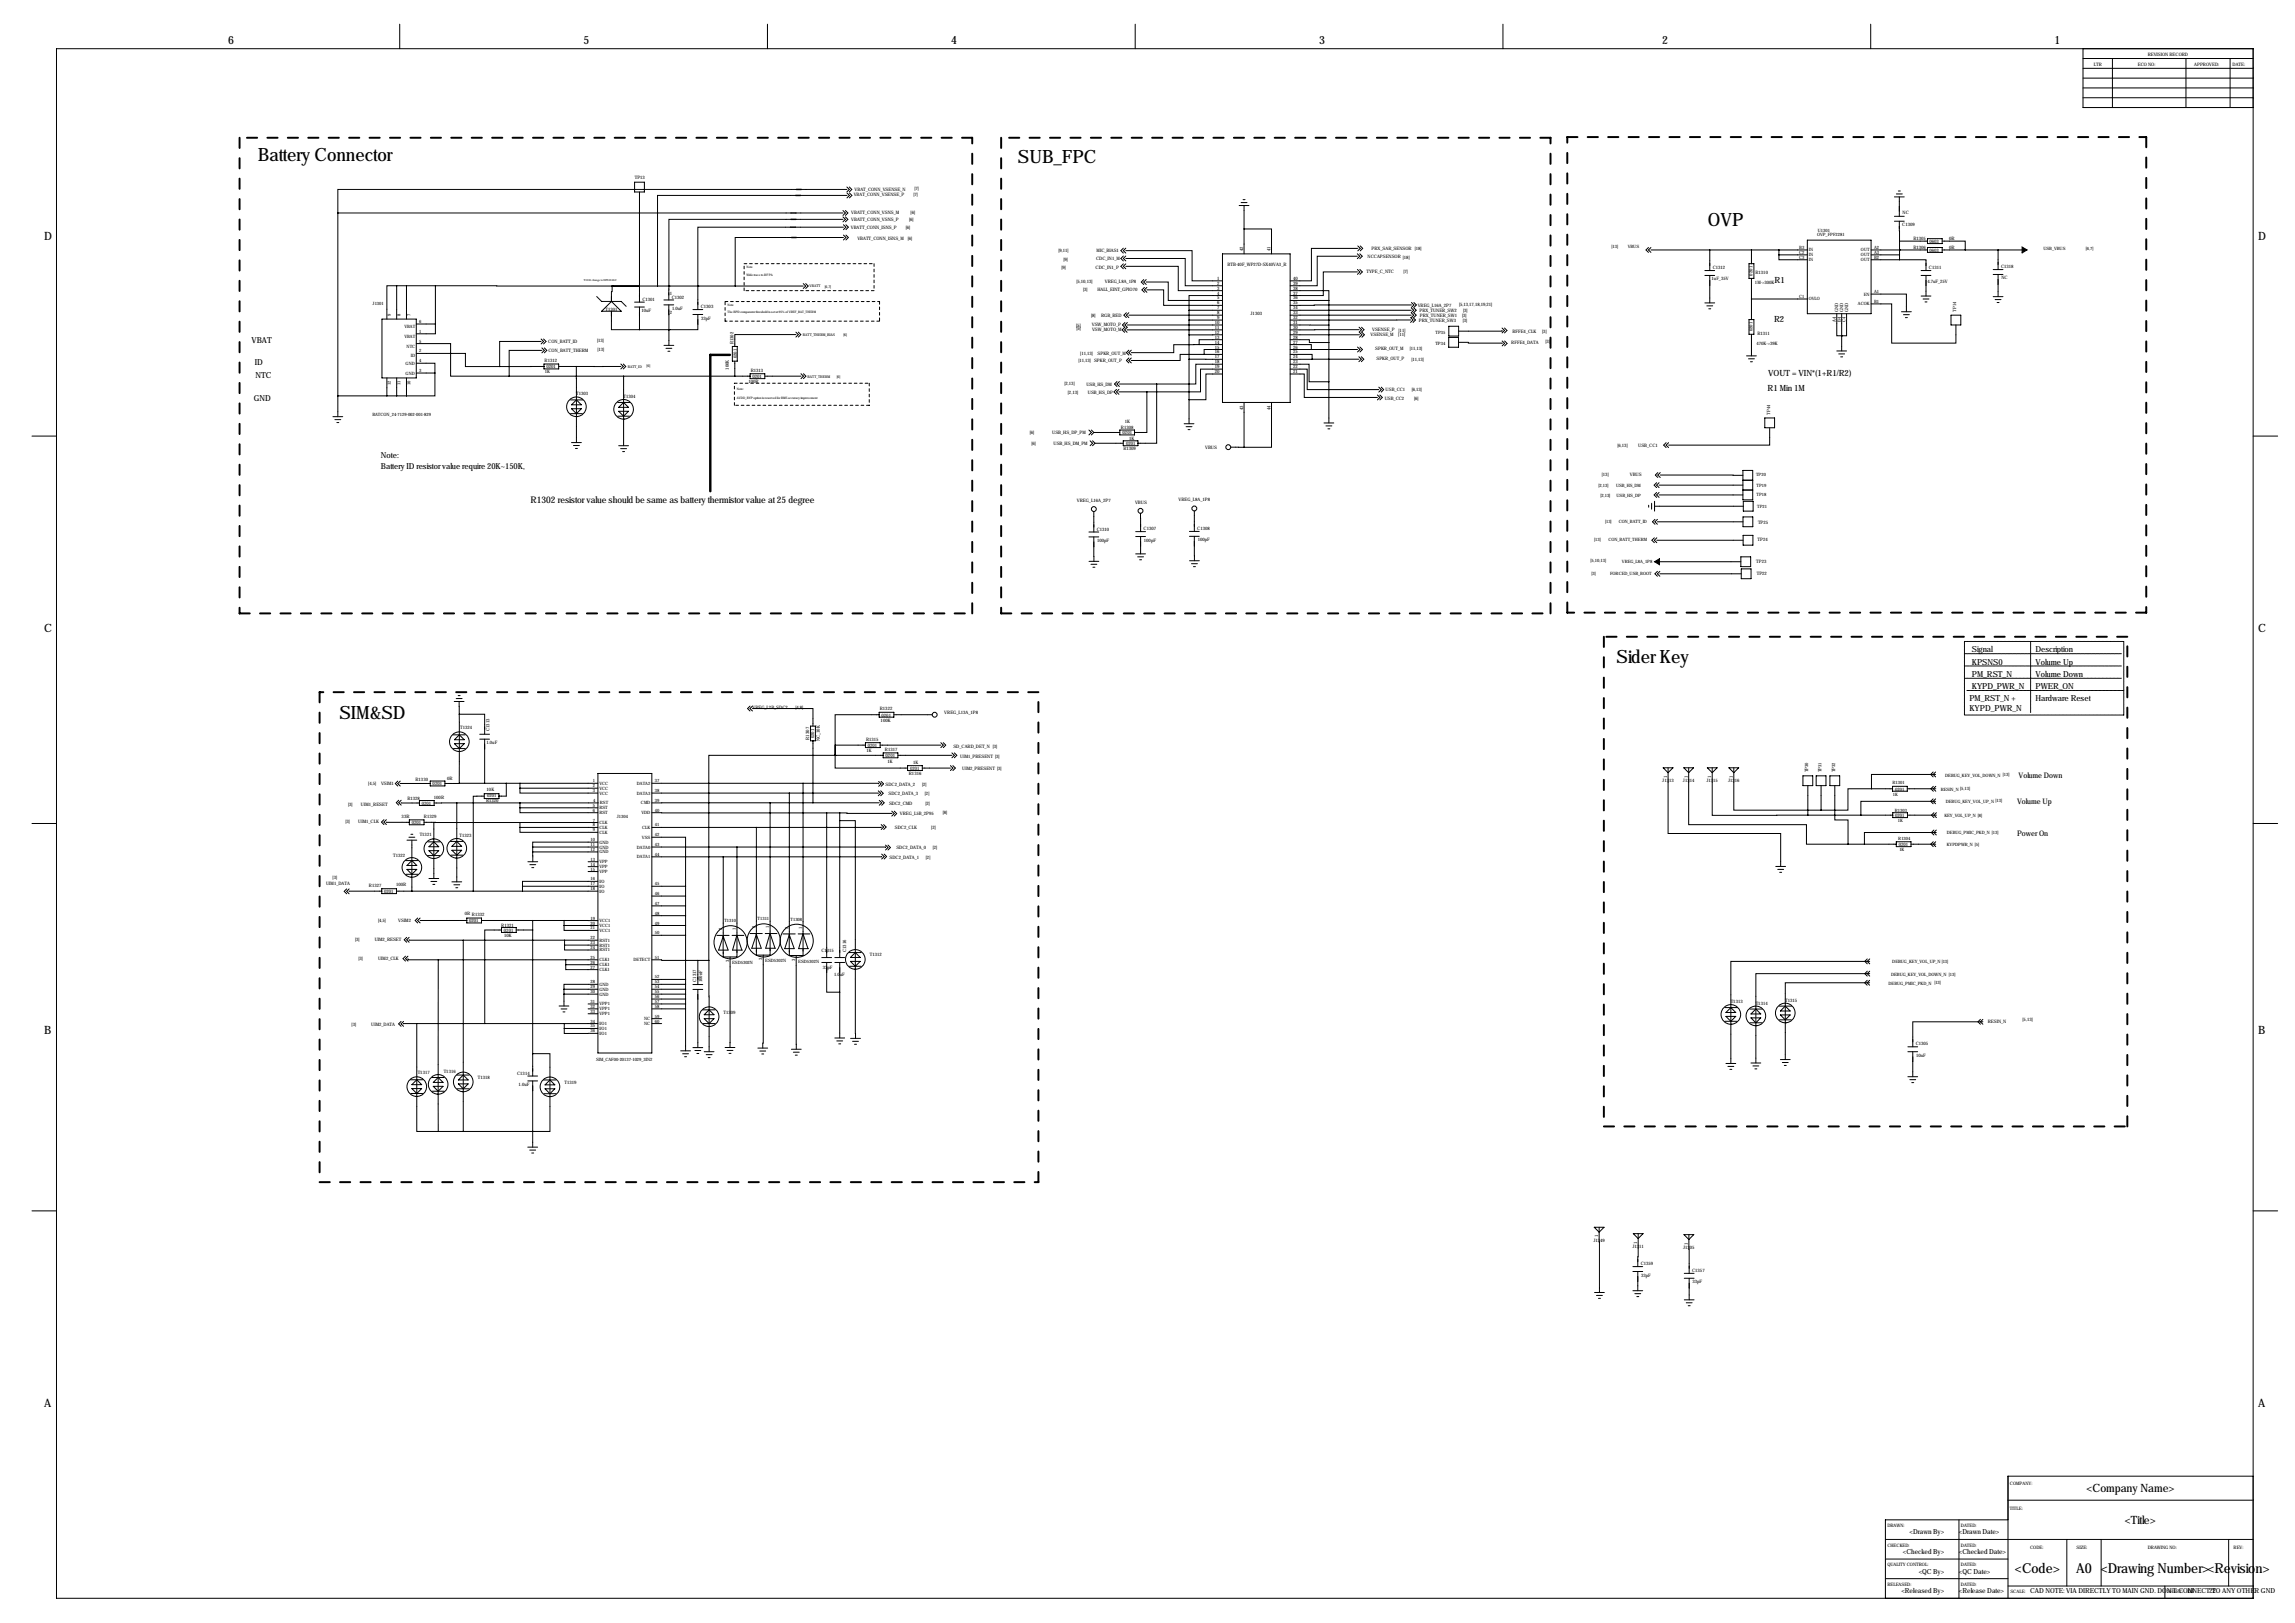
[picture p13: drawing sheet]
<svg xmlns="http://www.w3.org/2000/svg" width="1189mm" height="841mm" viewBox="0 0 1189 841" stroke-linecap="round" stroke-linejoin="round" font-family="sans-serif">
<defs><g id="words">
<g font-size="9.5">
<text x="134" y="84">Battery Connector</text>
<text x="527" y="85">SUB_FPC</text>
<text x="885" y="117">OVP</text>
<text x="837" y="343">Sider Key</text>
<text x="176" y="372">SIM&amp;SD</text>
</g>
<g font-size="7.1">
<text x="1044" y="815">&lt;Code&gt;</text>
<text x="1075" y="815">A0 &lt;Drawing Number&gt;&lt;Revision&gt;</text>
</g>
<g font-size="5.9">
<text x="118" y="23">6</text>
<text x="302" y="23">5</text>
<text x="493" y="23">4</text>
<text x="683" y="23">3</text>
<text x="861" y="23">2</text>
<text x="1064" y="23">1</text>
<text x="23" y="124">D</text>
<text x="1170" y="124">D</text>
<text x="23" y="327">C</text>
<text x="1170" y="327">C</text>
<text x="23" y="536">B</text>
<text x="1170" y="536">B</text>
<text x="23" y="729">A</text>
<text x="1170" y="729">A</text>
<text x="1081" y="773">&lt;Company Name&gt;</text>
<text x="1101" y="789">&lt;Title&gt;</text>
</g>
<text font-size="4.7" x="275" y="261">R1302 resistor value should be same as battery thermistor value at 25 degree</text>
<g font-size="4.4">
<text x="919" y="147">R1</text>
<text x="919" y="167">R2</text>
<text x="916" y="195">VOUT = VIN*(1+R1/R2)</text>
<text x="916" y="202">R1 Min 1M</text>
</g>
<g font-size="4.3">
<text x="130" y="178">VBAT</text>
<text x="132" y="189">ID</text>
<text x="132" y="196">NTC</text>
<text x="132" y="207">GND</text>
<text x="197" y="237">Note:</text>
<text x="197" y="243">Battery ID resistor value require 20K~150K,</text>
<text x="1021" y="338">Signal</text>
<text x="1054" y="338">Description</text>
<text x="1021" y="344">KPSNS0</text>
<text x="1054" y="344">Volume Up</text>
<text x="1021" y="351">PM_RST_N</text>
<text x="1054" y="351">Volume Down</text>
<text x="1021" y="357">KYPD_PW</text>
<text x="1041" y="357">R_N</text>
<text x="1054" y="357">PW</text>
<text x="1061" y="357">ER_ON</text>
<text x="1020" y="363">PM_RST_N +</text>
<text x="1054" y="363">Hardware Reset</text>
<text x="1020" y="368">KYPD_PW</text>
<text x="1040" y="368">R_N</text>
</g>
<g font-size="4">
<text x="1046" y="403">Volume Down</text>
<text x="1045" y="417">Volume Up</text>
<text x="1045" y="433">Power On</text>
</g>
<g font-size="3.6">
<text x="989" y="795">&lt;Drawn By&gt;</text>
<text x="1015" y="795">&lt;Drawn Date&gt;</text>
<text x="986" y="805">&lt;Checked By&gt;</text>
<text x="1015" y="805">&lt;Checked Date&gt;</text>
<text x="994" y="815">&lt;QC By&gt;</text>
<text x="1015" y="815">&lt;QC Date&gt;</text>
<text x="985" y="825">&lt;Released By&gt;</text>
<text x="1015" y="825">&lt;Release Date&gt;</text>
<text x="1052" y="825">CAD NOTE: VIA DIRECTLY TO MAIN GND. DON'T CONNECT TO ANY OTHER GND</text>
<text x="1133" y="825">13</text>
<text x="1144" y="825">22</text>
</g>
<g font-size="2.4">
<text x="1113" y="29">REVISION RECORD</text>
<text x="1085" y="34">LTR</text>
<text x="1107" y="34">ECO NO:</text>
<text x="1137" y="34">APPROVED:</text>
<text x="1157" y="34">DATE:</text>
<text x="329" y="93">TP13</text>
<text x="442" y="102">VBAT_CONN_VSENSE_P</text>
<text x="443" y="99">VBAT_CONN_VSENSE_N</text>
<text x="473" y="101">[7]</text>
<text x="474" y="98">[7]</text>
<text x="441" y="111">VBATT_CONN_VSNS_M</text>
<text x="472" y="111">[6]</text>
<text x="986" y="111">NC</text>
<text x="441" y="118">VBATT_CONN_ISNS_P</text>
<text x="441" y="114">VBATT_CONN_VSNS_P</text>
<text x="469" y="119">[6]</text>
<text x="471" y="115">[6]</text>
<text x="985" y="117">C1309</text>
<text x="444" y="124">VBATT_CONN_ISNS_M [6]</text>
<text x="991" y="124">R1305</text>
<text x="999" y="126">0603</text>
<text x="1010" y="124">0R</text>
<text x="548" y="130">[9,11]</text>
<text x="568" y="131">MIC_BIAS1</text>
<text x="644" y="130" transform="rotate(-90 644 130)">42</text>
<text x="658" y="130" transform="rotate(-90 658 130)">41</text>
<text x="711" y="130">PRX_SAR_SENSOR [18]</text>
<text x="991" y="129">R1306</text>
<text x="999" y="130">0603</text>
<text x="1010" y="129">0R</text>
<text x="551" y="135">[9]</text>
<text x="568" y="135">CDC_IN1_M</text>
<text x="636" y="138">BTB-40F_W</text>
<text x="648" y="138">P27D-SX40VA3_R</text>
<text x="708" y="134">NCCAPSENSOR [18]</text>
<text x="550" y="139">[9]</text>
<text x="568" y="139">CDC_IN1_P</text>
<text x="708" y="141">TYPE_C_NTC</text>
<text x="727" y="141">[7]</text>
<text x="887" y="139">C1312</text>
<text x="908" y="143" transform="rotate(-90 908 143)">0201</text>
<text x="909" y="142">R1310</text>
<text x="999" y="139">C1311</text>
<text x="1037" y="139">C1318</text>
<text x="558" y="147">[5,10,13]</text>
<text x="572" y="147">VREG_L8A_1P8</text>
<text x="631" y="145">1</text>
<text x="631" y="148">2</text>
<text x="670" y="148">39</text>
<text x="670" y="145">40</text>
<text x="887" y="145">1uF_35V</text>
<text x="909" y="147">1M-&gt;300K</text>
<text x="998" y="146">4.7uF_25V</text>
<text x="1037" y="145">NC</text>
<text x="333" y="156">C1301</text>
<text x="347" y="153">1</text>
<text x="348" y="155">C1302</text>
<text x="561" y="151">[3]</text>
<text x="568" y="151">HALL_EINT_GPIO70</text>
<text x="631" y="150">3</text>
<text x="631" y="153">4</text>
<text x="631" y="155">5</text>
<text x="670" y="155">36</text>
<text x="670" y="153">37</text>
<text x="670" y="150">38</text>
<text x="314" y="161">T1301</text>
<text x="332" y="162">10uF</text>
<text x="348" y="161">1.0uF</text>
<text x="363" y="160">C1303</text>
<text x="631" y="158">6</text>
<text x="631" y="160">7</text>
<text x="670" y="160">34</text>
<text x="670" y="158">35</text>
<text x="734" y="159">VREG_L16A_2P7</text>
<text x="735" y="162">PRX_TUNER_SW</text>
<text x="753" y="162">2</text>
<text x="756" y="159">[5,13,17,18,19,21]</text>
<text x="758" y="162">[3]</text>
<text x="347" y="163">2</text>
<text x="363" y="165">33pF</text>
<text x="565" y="164">[8]</text>
<text x="570" y="164">RGB_RED</text>
<text x="629" y="168">10</text>
<text x="631" y="163">8</text>
<text x="631" y="165">9</text>
<text x="648" y="163">J1303</text>
<text x="670" y="168">31</text>
<text x="670" y="165">32</text>
<text x="670" y="163">33</text>
<text x="735" y="167">PRX_TUNER_SW</text>
<text x="736" y="164">PRX_TUNER_SW</text>
<text x="753" y="167">3</text>
<text x="754" y="164">1</text>
<text x="757" y="164">[3]</text>
<text x="758" y="167">[3]</text>
<text x="558" y="169">[5]</text>
<text x="558" y="171">[5]</text>
<text x="566" y="169">VSW</text>
<text x="566" y="171">VSW</text>
<text x="571" y="169">_MOTO_P</text>
<text x="571" y="171">_MOTO_M</text>
<text x="629" y="170">11</text>
<text x="629" y="173">12</text>
<text x="670" y="173">29</text>
<text x="670" y="170">30</text>
<text x="710" y="174">VSENSE_M [11]</text>
<text x="711" y="171">VSENSE_P</text>
<text x="725" y="172">[11]</text>
<text x="783" y="172">RFFE4_CLK</text>
<text x="799" y="172">[3]</text>
<text x="908" y="172" transform="rotate(-90 908 172)">0201</text>
<text x="910" y="173">R1311</text>
<text x="284" y="178">CON_BATT_ID</text>
<text x="309" y="177">[13]</text>
<text x="380" y="178" transform="rotate(-90 380 178)">R1302</text>
<text x="629" y="175">13</text>
<text x="629" y="178">14</text>
<text x="670" y="178">27</text>
<text x="670" y="175">28</text>
<text x="783" y="178">RFFE4_DATA</text>
<text x="801" y="178">[3]</text>
<text x="910" y="179">470K-&gt;39K</text>
<text x="284" y="182">CON_BATT_THERM</text>
<text x="309" y="182">[13]</text>
<text x="382" y="186" transform="rotate(-90 382 186)">0201</text>
<text x="560" y="184">[11,13]</text>
<text x="569" y="184">SPKR_OUT_M</text>
<text x="629" y="181">15</text>
<text x="629" y="183">16</text>
<text x="629" y="186">17</text>
<text x="670" y="186">24</text>
<text x="670" y="183">25</text>
<text x="670" y="181">26</text>
<text x="712" y="181">SPKR_OUT_M</text>
<text x="730" y="181">[11,13]</text>
<text x="282" y="188">R1312</text>
<text x="283" y="191">0201</text>
<text x="378" y="192" transform="rotate(-90 378 192)">100K</text>
<text x="559" y="187">[11,13] SPKR_OUT_P</text>
<text x="629" y="188">18</text>
<text x="629" y="191">19</text>
<text x="670" y="191">22</text>
<text x="670" y="188">23</text>
<text x="713" y="187">SPKR_OUT_P</text>
<text x="731" y="187">[11,13]</text>
<text x="282" y="193">1K</text>
<text x="389" y="193">R1313</text>
<text x="390" y="196">0201</text>
<text x="629" y="193">20</text>
<text x="670" y="193">21</text>
<text x="388" y="198">100R</text>
<text x="551" y="200">[2,13]</text>
<text x="563" y="200">USB_HS_DM</text>
<text x="564" y="204">USB_HS_DP</text>
<text x="718" y="203">USB_CC1</text>
<text x="731" y="203">[6,13]</text>
<text x="299" y="205">T1303</text>
<text x="323" y="206">T1304</text>
<text x="553" y="204">[2,13]</text>
<text x="717" y="207">USB_CC2</text>
<text x="733" y="207">[6]</text>
<text x="644" y="212" transform="rotate(-90 644 212)">43</text>
<text x="658" y="212" transform="rotate(-90 658 212)">44</text>
<text x="583" y="219">1K</text>
<text x="533" y="225">[6]</text>
<text x="545" y="225">USB_HS_DP_PM</text>
<text x="581" y="222">R1308</text>
<text x="582" y="225">0201</text>
<text x="585" y="228">1K</text>
<text x="534" y="231">[6]</text>
<text x="546" y="231">USB_HS_DM_PM</text>
<text x="582" y="233">R1309</text>
<text x="583" y="231">0201</text>
<text x="624" y="232">VBUS</text>
<text x="838" y="231">[6,13]</text>
<text x="849" y="231">USB_CC1</text>
<text x="830" y="247">[13]</text>
<text x="844" y="247">VBUS</text>
<text x="558" y="260">VREG_L16A_2P7</text>
<text x="588" y="261">VBUS</text>
<text x="611" y="260">VREG_L8A_1P8</text>
<text x="568" y="275">C1310</text>
<text x="592" y="275">C1307</text>
<text x="620" y="275">C1308</text>
<text x="911" y="272">TP25</text>
<text x="568" y="281">100pF</text>
<text x="593" y="281">100pF</text>
<text x="620" y="280">100pF</text>
<text x="910" y="280">TP24</text>
<text x="910" y="292">TP23</text>
<text x="910" y="298">TP22</text>
<text x="390" y="367">VREG_L2B_SDC2</text>
<text x="412" y="367">[4,8]</text>
<text x="456" y="368">R1322</text>
<text x="457" y="371">0201</text>
<text x="489" y="370">VREG_L13A_1P8</text>
<text x="238" y="378">T1324</text>
<text x="456" y="374">100K</text>
<text x="254" y="379" transform="rotate(-90 254 379)">C1313</text>
<text x="419" y="383" transform="rotate(-90 419 383)">R1307</text>
<text x="422" y="382" transform="rotate(-90 422 382)">0201</text>
<text x="425" y="384" transform="rotate(-90 425 384)">NC_10K</text>
<text x="449" y="384">R1315</text>
<text x="252" y="386">1.0uF</text>
<text x="449" y="389">1K</text>
<text x="450" y="387">0201</text>
<text x="458" y="389">R1317</text>
<text x="494" y="387">SD_CARD_DET_N [3]</text>
<text x="459" y="392">0201</text>
<text x="460" y="395">1K</text>
<text x="473" y="396">1K</text>
<text x="497" y="393">UIM1_PRESENT [3]</text>
<text x="471" y="401">R1316</text>
<text x="471" y="399">0201</text>
<text x="498" y="399">UIM2_PRESENT [3]</text>
<text x="191" y="407">[4,5]</text>
<text x="197" y="407">VSIM1</text>
<text x="215" y="404">R1330</text>
<text x="224" y="407">0201</text>
<text x="232" y="404">0R</text>
<text x="459" y="407">SDC2_DATA_2</text>
<text x="478" y="407">[2]</text>
<text x="861" y="405">J1313</text>
<text x="864" y="403" transform="rotate(-90 864 403)">1</text>
<text x="872" y="405">J1314</text>
<text x="874" y="403" transform="rotate(-90 874 403)">1</text>
<text x="884" y="405">J1315</text>
<text x="886" y="403" transform="rotate(-90 886 403)">1</text>
<text x="895" y="405">J1316</text>
<text x="898" y="403" transform="rotate(-90 898 403)">1</text>
<text x="225" y="414">100R</text>
<text x="252" y="410">10K</text>
<text x="252" y="413">0201</text>
<text x="460" y="412">SDC2_DATA_3</text>
<text x="479" y="412">[2]</text>
<text x="982" y="410">0201</text>
<text x="180" y="417">[3]</text>
<text x="187" y="417">UIM1_RESET</text>
<text x="211" y="414">R1328</text>
<text x="219" y="417">0201</text>
<text x="252" y="415">R1320</text>
<text x="461" y="417">SDC2_CMD</text>
<text x="479" y="417">[2]</text>
<text x="208" y="424">33R</text>
<text x="220" y="423">R1329</text>
<text x="466" y="422">VREG_L5B_2P95</text>
<text x="488" y="422">[8]</text>
<text x="982" y="423">0201</text>
<text x="179" y="426">[3]</text>
<text x="186" y="426">UIM1_CLK</text>
<text x="213" y="427">0201</text>
<text x="464" y="430">SDC2_CLK</text>
<text x="482" y="430">[2]</text>
<text x="217" y="433">T1321</text>
<text x="238" y="433">T1323</text>
<text x="204" y="444">T1322</text>
<text x="464" y="440">SDC2_DATA_0</text>
<text x="483" y="440">[2]</text>
<text x="984" y="438">0201</text>
<text x="461" y="445">SDC2_DATA_1</text>
<text x="480" y="445">[2]</text>
<text x="172" y="455">[3]</text>
<text x="169" y="459">UIM1_DATA</text>
<text x="191" y="459">R1327</text>
<text x="205" y="459">100R</text>
<text x="199" y="463">0201</text>
<text x="196" y="478">[4,5]</text>
<text x="206" y="478">VSIM2</text>
<text x="241" y="474">0R R1332</text>
<text x="243" y="478">0201</text>
<text x="260" y="480">R1321</text>
<text x="261" y="483">0201</text>
<text x="261" y="485">10K</text>
<text x="184" y="488">[3]</text>
<text x="194" y="488">UIM2_RESET</text>
<text x="186" y="497">[3]</text>
<text x="196" y="497">UIM2_CLK</text>
<text x="426" y="493">C1315</text>
<text x="438" y="493" transform="rotate(-90 438 493)">C1316</text>
<text x="451" y="495">T1312</text>
<text x="426" y="502">33pF</text>
<text x="361" y="509" transform="rotate(-90 361 509)">C1317</text>
<text x="364" y="509" transform="rotate(-90 364 509)">100nF</text>
<text x="432" y="505">1.0uF</text>
<text x="897" y="520">T1313</text>
<text x="909" y="520">T1314</text>
<text x="925" y="519">T1315</text>
<text x="375" y="525">T1309</text>
<text x="182" y="531">[3]</text>
<text x="192" y="531">UIM2_DATA</text>
<text x="1030" y="530">RESIN_N</text>
<text x="1048" y="529">[5,13]</text>
<text x="992" y="541">C1305</text>
<text x="993" y="547">10nF</text>
<text x="216" y="556">T1317</text>
<text x="230" y="556">T1316</text>
<text x="268" y="557">C1314</text>
<text x="247" y="559">T1318</text>
<text x="269" y="562">1.0uF</text>
<text x="292" y="561">T1319</text>
<text x="828" y="641" transform="rotate(-90 828 641)">1</text>
<text x="825" y="643">J1349</text>
<text x="846" y="647">J1311</text>
<text x="848" y="644" transform="rotate(-90 848 644)">1</text>
<text x="872" y="647">J1305</text>
<text x="874" y="645" transform="rotate(-90 874 645)">1</text>
<text x="850" y="655">C1359</text>
<text x="877" y="659">C1357</text>
<text x="850" y="661">33pF</text>
<text x="877" y="665">33pF</text>
<text x="1041" y="769">COMPANY:</text>
<text x="1041" y="782">TITLE:</text>
<text x="978" y="791">DRAW</text>
<text x="984" y="791">N:</text>
<text x="1016" y="791">DATED:</text>
<text x="978" y="801">CHECKED:</text>
<text x="1016" y="801">DATED:</text>
<text x="1052" y="802">CODE:</text>
<text x="1076" y="802">SIZE:</text>
<text x="1113" y="802">DRAW</text>
<text x="1119" y="802">ING NO:</text>
<text x="1157" y="802">REV:</text>
<text x="978" y="811">QUALITY CONTROL:</text>
<text x="1016" y="811">DATED:</text>
<text x="978" y="822">RELEASED:</text>
<text x="1016" y="822">DATED:</text>
<text x="1041" y="825">SCALE:</text>
<text x="1123" y="825">SHEET:</text>
<text x="1133" y="825">OF</text>
</g>
<g font-size="2.3">
<text x="941" y="122">OVP_FPF2281</text>
<text x="942" y="120">U1301</text>
<text x="835" y="128">[13]</text>
<text x="843" y="129">VBUS</text>
<text x="932" y="132">C2</text>
<text x="932" y="129">B3</text>
<text x="937" y="130">IN</text>
<text x="964" y="130">OUT</text>
<text x="971" y="129">A2</text>
<text x="971" y="132">A3</text>
<text x="1059" y="130">USB_VBUS</text>
<text x="1081" y="130">[6,7]</text>
<text x="932" y="134">C3</text>
<text x="937" y="133">IN</text>
<text x="937" y="135">IN</text>
<text x="964" y="133">OUT</text>
<text x="964" y="135">OUT</text>
<text x="971" y="134">B2</text>
<text x="932" y="154">C1</text>
<text x="937" y="156">OVLO</text>
<text x="965" y="153">EN</text>
<text x="971" y="152">A1</text>
<text x="193" y="158">J1301</text>
<text x="952" y="162" transform="rotate(-90 952 162)">GND</text>
<text x="955" y="162" transform="rotate(-90 955 162)">GND</text>
<text x="957" y="162" transform="rotate(-90 957 162)">GND</text>
<text x="962" y="158">ACOK</text>
<text x="971" y="157">B1</text>
<text x="1013" y="162" transform="rotate(-90 1013 162)">TP14</text>
<text x="202" y="164" transform="rotate(-90 202 164)">9</text>
<text x="208" y="164" transform="rotate(-90 208 164)">8</text>
<text x="213" y="164" transform="rotate(-90 213 164)">7</text>
<text x="217" y="167">6</text>
<text x="951" y="167" transform="rotate(-90 951 167)">A4</text>
<text x="954" y="167" transform="rotate(-90 954 167)">B4</text>
<text x="956" y="167" transform="rotate(-90 956 167)">C4</text>
<text x="209" y="170">VBAT</text>
<text x="217" y="172">1</text>
<text x="744" y="173">TP35</text>
<text x="209" y="175">VBAT</text>
<text x="217" y="177">5</text>
<text x="744" y="179">TP34</text>
<text x="211" y="180">NTC</text>
<text x="213" y="185">ID</text>
<text x="217" y="183">2</text>
<text x="210" y="189">GND</text>
<text x="217" y="188">4</text>
<text x="210" y="194">GND</text>
<text x="217" y="193">3</text>
<text x="202" y="200" transform="rotate(-90 202 200)">12</text>
<text x="208" y="200" transform="rotate(-90 208 200)">11</text>
<text x="213" y="200" transform="rotate(-90 213 200)">10</text>
<text x="193" y="215">BATCON_24-7129-002-001-829</text>
<text x="917" y="215" transform="rotate(-90 917 215)">TP44</text>
<text x="910" y="246">TP20</text>
<text x="910" y="252">TP19</text>
<text x="828" y="252">[2,13]</text>
<text x="829" y="257">[2,13]</text>
<text x="837" y="252">USB_HS_DM</text>
<text x="837" y="257">USB_HS_DP</text>
<text x="910" y="257">TP18</text>
<text x="910" y="263">TP21</text>
<text x="831" y="271">[13]</text>
<text x="839" y="271">CON_BATT_ID</text>
<text x="826" y="280">[13]</text>
<text x="833" y="280">CON_BATT_THERM</text>
<text x="824" y="291">[5,10,13]</text>
<text x="840" y="292">VREG_L8A_1P8</text>
<text x="824" y="298">[3]</text>
<text x="834" y="298">FORCED_USB_BOOT</text>
<text x="937" y="400" transform="rotate(-90 937 400)">TP30</text>
<text x="944" y="400" transform="rotate(-90 944 400)">TP31</text>
<text x="951" y="400" transform="rotate(-90 951 400)">TP32</text>
<text x="307" y="405">1</text>
<text x="307" y="408">2</text>
<text x="310" y="406">VCC</text>
<text x="330" y="406">DATA2</text>
<text x="339" y="405">37</text>
<text x="980" y="406">R1301</text>
<text x="1008" y="402">DEBUG_KEY_VOL_DOW</text>
<text x="1032" y="402">N_N [13]</text>
<text x="307" y="410">3</text>
<text x="310" y="409">VCC</text>
<text x="310" y="412">VCC</text>
<text x="330" y="412">DATA3</text>
<text x="339" y="410">38</text>
<text x="981" y="412">1K</text>
<text x="1005" y="410">RESIN_N[5,13]</text>
<text x="307" y="418">5</text>
<text x="307" y="415">4</text>
<text x="310" y="419">RST</text>
<text x="311" y="417">RST</text>
<text x="332" y="417">CMD</text>
<text x="339" y="415">39</text>
<text x="1008" y="416">DEBUG_KEY_VOL_UP_N[13]</text>
<text x="307" y="420">6</text>
<text x="307" y="426">7</text>
<text x="310" y="422">RST</text>
<text x="320" y="423">J1304</text>
<text x="332" y="422">VDD</text>
<text x="339" y="420">40</text>
<text x="982" y="421">R1303</text>
<text x="983" y="426">1K</text>
<text x="1007" y="423">KEY_VOL_UP_N [8]</text>
<text x="307" y="431">9</text>
<text x="307" y="428">8</text>
<text x="310" y="427">CLK</text>
<text x="310" y="432">CLK</text>
<text x="310" y="429">CLK</text>
<text x="333" y="429">CLK</text>
<text x="339" y="428">41</text>
<text x="1009" y="432">DEBUG_PMIC_PKD_N [13]</text>
<text x="306" y="436">10</text>
<text x="310" y="437">GND</text>
<text x="333" y="434">VSS</text>
<text x="339" y="433">42</text>
<text x="983" y="435">R1304</text>
<text x="306" y="438">11</text>
<text x="306" y="441">12</text>
<text x="310" y="440">GND</text>
<text x="310" y="442">GND</text>
<text x="330" y="440">DATA0</text>
<text x="339" y="438">43</text>
<text x="339" y="443">44</text>
<text x="984" y="441">1K</text>
<text x="1008" y="438">KYPDPW</text>
<text x="1018" y="438">R_N [5]</text>
<text x="306" y="446">13</text>
<text x="306" y="448">14</text>
<text x="310" y="447">VPP</text>
<text x="310" y="450">VPP</text>
<text x="330" y="445">DATA1</text>
<text x="306" y="451">15</text>
<text x="310" y="452">VPP</text>
<text x="306" y="456">16</text>
<text x="306" y="459">17</text>
<text x="306" y="461">18</text>
<text x="310" y="457">I/O</text>
<text x="310" y="460">I/O</text>
<text x="339" y="459">45</text>
<text x="310" y="462">I/O</text>
<text x="339" y="464">46</text>
<text x="339" y="469">47</text>
<text x="339" y="474">48</text>
<text x="306" y="476">19</text>
<text x="306" y="479">20</text>
<text x="310" y="478">VCC1</text>
<text x="339" y="479">49</text>
<text x="375" y="478">T1310</text>
<text x="392" y="477">T1311</text>
<text x="410" y="477">T1308</text>
<text x="306" y="481">21</text>
<text x="310" y="480">VCC1</text>
<text x="310" y="483">VCC1</text>
<text x="339" y="484">50</text>
<text x="374" y="482" transform="rotate(-90 374 482)">2</text>
<text x="381" y="482" transform="rotate(-90 381 482)">1</text>
<text x="391" y="481" transform="rotate(-90 391 481)">2</text>
<text x="398" y="481" transform="rotate(-90 398 481)">1</text>
<text x="408" y="481" transform="rotate(-90 408 481)">2</text>
<text x="415" y="481" transform="rotate(-90 415 481)">1</text>
<text x="306" y="486">22</text>
<text x="306" y="489">23</text>
<text x="306" y="492">24</text>
<text x="310" y="488">RST1</text>
<text x="310" y="490">RST1</text>
<text x="306" y="497">25</text>
<text x="310" y="493">RST1</text>
<text x="310" y="498">CLK1</text>
<text x="328" y="498">DETECT</text>
<text x="339" y="497">51</text>
<text x="395" y="497" transform="rotate(-90 395 497)">3</text>
<text x="412" y="498" transform="rotate(-90 412 498)">3</text>
<text x="306" y="499">26</text>
<text x="306" y="502">27</text>
<text x="310" y="500">CLK1</text>
<text x="310" y="503">CLK1</text>
<text x="378" y="498" transform="rotate(-90 378 498)">3</text>
<text x="379" y="499">ESD5302N</text>
<text x="396" y="498">ESD5302N</text>
<text x="413" y="499">ESD5302N</text>
<text x="980" y="499">DEBUG_KEY_VOL_UP_N[13]</text>
<text x="306" y="509">28</text>
<text x="339" y="507">52</text>
<text x="339" y="509">53</text>
<text x="980" y="505">DEBUG_KEY_VOL_DOW</text>
<text x="1004" y="505">N_N [13]</text>
<text x="306" y="512">29</text>
<text x="306" y="514">30</text>
<text x="310" y="511">GND</text>
<text x="310" y="513">GND</text>
<text x="310" y="516">GND</text>
<text x="339" y="512">54</text>
<text x="339" y="514">55</text>
<text x="978" y="510">DEBUG_PMIC_PKD_N [13]</text>
<text x="306" y="520">31</text>
<text x="310" y="521">VPP1</text>
<text x="339" y="517">56</text>
<text x="339" y="520">57</text>
<text x="306" y="522">32</text>
<text x="306" y="525">33</text>
<text x="310" y="523">VPP1</text>
<text x="310" y="526">VPP1</text>
<text x="339" y="522">58</text>
<text x="339" y="527">59</text>
<text x="306" y="530">34</text>
<text x="306" y="532">35</text>
<text x="310" y="531">I/O1</text>
<text x="310" y="533">I/O1</text>
<text x="334" y="528">NC</text>
<text x="334" y="531">NC</text>
<text x="339" y="530">60</text>
<text x="306" y="535">36</text>
<text x="310" y="536">I/O1</text>
<text x="309" y="549">SIM_CAF00-20137-1029_3IN2</text>
</g>
<g font-size="1.9">
<text x="419" y="149">VBATT</text>
<text x="427" y="149">[6,7]</text>
<text x="416" y="174">BATT_THERM_BIAS</text>
<text x="437" y="174">[6]</text>
<text x="325" y="191">BATT_ID</text>
<text x="335" y="190">[6]</text>
<text x="418" y="196">BATT_THERM</text>
<text x="433" y="196">[6]</text>
</g>
<g font-size="1.7">
<text x="387" y="143">W</text>
<text x="387" y="139">Note</text>
<text x="388" y="143">ide trace to RF PA</text>
<text x="377" y="159">Note</text>
<text x="377" y="162">The BPD comparator threshold is set at 95% of VREF_BAT_THERM</text>
<text x="382" y="202">Note:</text>
<text x="382" y="207">AVDD_BYP option is reserved for BMS accuracy improvement</text>
</g>
<text font-size="1.4" x="303" y="145">T1301 change to DFN1610-2</text>
</g></defs>
<g fill="none" stroke="#000" stroke-width="1" stroke-dasharray="5.3 5.3">
<path d="M124 71v247M504 71h-380M519 71v247M803 71h-284M812 71h300M1112 71v246M124 318h380M504 318v-247M519 318h284M803 318v-247M812 317v-246M1112 317h-300"/>
<path d="M831 330v253M1102 330h-271M166 359v253M538 359h-372M831 583h271M1102 583v-253M166 612h372M538 612v-253"/>
</g>
<g fill="none" stroke="#000" stroke-width=".52">
<path d="M207 13v12M398 13v12M588 13v12M779 13v12M969 13v12M29 25h1138v803h-1138zM1079 25v31h88M1079 30h88M1079 35h88M1094 30v26M1132 30v26M1155 30v26"/>
<path d="M1079 40h88M1079 46h88M1079 51h88M329 94h5v5h-5zM331 99v49h-14M413 98h-238v12M415 98h24M439 97l1 1-1 1M439 100l1 1-1 1M440 97l1 1-1 1M440 100l1 1-1 1M983 99h1"/>
<path d="M175 110h235M175 110v106M409 118h-48v30M410 114h-63v34M412 118h25M412 101h-71v47M412 114h25M412 110h25M415 101h24M437 112l1 2-1 1M437 109l1 1-1 2M437 116l1 2-1 1"/>
<path d="M438 112l1 2-1 1M438 109l1 1-1 2M438 116l1 2-1 1M642 106h5M643 105h3M644 103h1M644 119h15v13M644 106v26M981 115h5M981 112h5M981 102h5M982 100h3"/>
<path d="M984 115v10M984 102v10M410 123h-29v25M413 123h24M437 122l1 1-1 1M438 122l1 1-1 1M582 129l-1 1 1 1M582 137l-1 1 1 1M582 133l-1 1 1 1M583 130h35v15h15M583 134h31v14h19M583 138h27v13h23"/>
<path d="M583 129l-1 1 1 1M583 137l-1 1 1 1M583 133l-1 1 1 1M633 132h35v76h-35zM703 133h-21v15h-14M703 131l1 2-1 1M703 140l1 1-1 1M703 129h-24v16h-11M703 127l2 2-2 1M704 131l2 2-2 1M704 140l2 1-2 1M705 127l1 2-1 1"/>
<path d="M854 128l-1 1 1 2M855 129h81M855 128l-1 1 1 2M886 129v11M906 137h3v7h-3zM907 129v8M922 132v3h14M922 132h14M922 129v3M936 124h33v38h-33zM969 129h29M969 132h15"/>
<path d="M969 135h15M984 129h.1M984 135h14v5M984 125h14M984 125v10M998 124h8v2h-8zM998 128h8v3h-8zM1006 125h12v4M1006 129h44M1033 140h5M1035 129v11M205 148v17"/>
<path d="M205 148h-5v17M205 148h21M211 148v17M226 148h91M226 148v20M309 154l3 2h10l2 3M317 148v8M317 148h.1M317 148h99M329 156h5M329 159h5M331 148v8"/>
<path d="M331 159v12M344 155h5M344 158h5M346 158l1 13M347 148l-1 7M347 148h.1M361 148h.1M361 148v12M416 147l1 1-1 1M417 147l2 1-2 1M592 145l-1 1 1 1M593 149l-1 1 1 1"/>
<path d="M594 146h11v10h28M594 145l-2 1 2 1M594 150h9v8h30M594 149l-1 1 1 1M633 153h-17v8M668 151h20v5M668 156h20M688 156v63M703 141h-18v12h-17M731 159l1 2-1 1 1 1-1 2M731 158h-63M731 157l1 1-1 1"/>
<path d="M732 159l2 2-2 1 2 1-2 2M732 157l2 1-2 1M883 140h5M883 143h5M883 157h5M884 158h3M885 160h1M886 143v14M907 155h29M907 144v22M969 157h11v21h33v-10M969 152h19v9"/>
<path d="M995 140h5M995 143h5M995 153h5M996 155h3M997 156h1M998 143v10M1033 142h5M1033 154h5M1034 155h3M1035 157h1M1035 142v12M198 165h18v31h-18z"/>
<path d="M216 178h17v17h31M216 168h10M226 168v5h-10M280 177h-21v13M280 176l2 1-2 1M282 176l1 1-1 1M312 161l5-5 5 5zM317 161v10h14M331 171h16M344 179h5M347 171h.1M347 171v8"/>
<path d="M359 160h5M359 163h5M361 163v8h-14M379 179h3v8h-3zM412 173h-31v6M412 172l2 1-2 2M414 172l1 1-1 2M583 170l-2 1 2 1M583 167l-2 1 2 2M583 162l-1 1 1 2M584 171h49M584 170l-1 1 1 1"/>
<path d="M584 168h49M584 167l-1 1 1 2M585 163h48M585 162l-2 1 2 2M616 166h17M616 161h17M616 161v58M621 178l-13 1v4h-22M621 178h12M633 173h-17M633 176h-12v2M668 168h20"/>
<path d="M668 176h10v1h10M668 178h11v3M668 163h63M668 161h63M668 173h36M703 180l1 1-1 1M704 171h-36M704 169l1 2-1 1M704 172l2 1-2 2M704 180l2 1-2 1M705 169l2 2-2 1M706 172l1 1-1 2"/>
<path d="M731 166h-63M731 164l1 2-1 1M732 164l1 2-1 1M750 175h6v5h-6zM751 169h5v5h-5zM756 177l22 1M778 171l-22 1M778 170l1 1-1 1M778 177l1 1-1 1M779 170l2 1-2 1M779 177l2 1-2 1M906 166h3v7h-3z"/>
<path d="M907 173v11M951 162v12h3M954 174h.1M954 162v20M957 162v12h-3M985 161h5M986 163h3M987 165h1M1011 163h5v5h-5zM200 196v9M205 196v9M211 196v9"/>
<path d="M216 188h9v5M216 183h25v7h18M216 193h9M225 193v12h-14M264 195h125M281 181h-17v14M281 180l1 1-1 2M282 190h-23M282 189h7v2h-7zM282 180l1 1-1 2M289 190h10M299 190v39"/>
<path d="M299 190h23M322 189l1 1-1 1M323 189l1 1-1 1M323 195v36M345 180h3M346 182h1M381 187v8M389 194h7v2h-7zM396 195h19M415 194l1 1-1 1M416 194l1 1-1 1M579 198l-2 1 2 1"/>
<path d="M580 198l-1 1 1 1M580 199h19M585 181l-2 2 2 1M585 185l-2 2 2 1M586 181l-1 2 1 1M586 185l-1 2 1 1M599 199v31h-10M616 186h17M624 184h-13v3h-25M624 184h9M633 194h-8v13h-9M633 181h-9v3"/>
<path d="M633 189h-14v10h-20M633 191h-11v12h-28M668 189h10v9h10M668 184h12v2M668 191h9v11h37M668 194h8v12h38M668 181h35M680 186h-12M680 186h24M704 185l1 1-1 1M705 185l1 1-1 1M905 184h5"/>
<path d="M906 186h3M907 187h1M951 182h6M952 183h4M954 185h1M172 216h6M173 217h4M174 219h2M175 205h36M296 207h6M296 214h6M296 210l3-3 2 3z"/>
<path d="M296 212h5l-2 2zM299 216h.1M320 208h6M320 216h6M320 211l3-3 3 3zM320 213h6l-3 3zM323 217h1M578 202l-1 1 1 1M580 202l-2 1 2 1M580 203h14M594 203v21h-6M613 219h5"/>
<path d="M644 208v24M659 208v24h-15M686 219h5M714 205l1 1-1 1M714 201l2 1-2 1M715 205l1 1-1 1M716 201l1 1-1 1M914 216h5v6h-5zM17 226h12M296 229h5M297 231h3M298 232h1"/>
<path d="M320 231h6M322 232h3M323 234h1M564 223l1 1-1 1M565 228l1 2-1 1M565 223l2 1M566 228l1 2M567 224h13M567 224l-2 1M567 230l-1 1M567 230h15M580 223h8v2h-8z"/>
<path d="M582 228h7v3h-7zM614 221h3M615 223h1M638 232h6M687 221h3M688 222h1M863 229l-1 2 1 1M864 229l-1 2 1 1M917 222v9h-53M1167 226h13M857 260v5M858 250l-1 1 1 2"/>
<path d="M858 255l-1 1 1 2M859 245l-1 1 1 1M859 256h44M859 251h44M859 250l-1 1 1 2M859 255l-1 1 1 2M860 246h43M860 245l-1 1 1 1M903 244h5v15h-5zM903 249h5M903 254h5M903 260h5v5h-5z"/>
<path d="M564 276h5M564 278h5M567 278v13M567 265v11M588 275h5M588 278h5M591 266v9M591 278v9M616 275h5M616 278h5M619 278v12M619 265v10"/>
<path d="M854 262v1M856 261v3M857 279l-1 1 1 1M857 262h46M857 269l-1 1 1 2M858 280h45M858 279l-1 1 1 1M859 270h44M859 269l-2 1 2 2M903 268h5v5h-5zM903 277h5v5h-5zM564 291h5"/>
<path d="M565 292h3M566 294h1M588 287h5M589 288h3M590 290h1M616 290h5M617 292h3M618 294h1M857 291h45M859 296l-2 1 2 1M860 297h42M860 296l-1 1 1 1"/>
<path d="M902 288h5v6h-5zM902 295h5v5h-5zM235 363h5M236 362h3M237 360h1M238 363v7M238 370h13v10M238 370v36M389 366l-2 1 2 1M390 367h31v9M390 366l-1 1 1 1M420 376h2v8h-2z"/>
<path d="M455 370h-22v21M455 369h8v2h-8zM463 370h20M235 381h6M235 388h6M235 385h5l-2 3zM237 389h1M238 381l2 2h-5zM249 380h5M249 383h5M251 383v23M421 384v32"/>
<path d="M433 391h.1M433 391v7h37M433 391h-66v106M448 386h-15v5M448 385h8v2h-8zM456 386h31M458 391h-25M458 390h7v3h-7zM465 391h28M470 397h8v2h-8zM478 398h14M487 385l2 1-2 1"/>
<path d="M489 385l1 1-1 1M492 397l2 1-2 1M493 390l1 1-1 2M494 397l1 1-1 1M494 390l2 1-2 2M862 398h5l-3 2zM864 398v34h58v17M872 398h5l-2 2zM875 398v29h61v10h21M884 398h6l-3 2zM887 398v24h49M896 398h5l-3 2z"/>
<path d="M898 398v22h45M1001 400l-1 1 1 1M1003 400l-2 1 2 1M206 405l-1 1 1 1M207 415l-2 1 2 1M207 405l-1 1 1 1M208 416h9M208 415l-1 1 1 1M217 415h8v2h-8zM223 406h-16M223 405h7v2h-7zM237 416h-12"/>
<path d="M237 416h73M237 416v41M238 406h-8M238 406h72M251 412h-6v50M251 411h7v3h-7zM262 406v6h-4M269 408v3h41M269 418v3h41M269 408h41M269 418h41M269 406v2"/>
<path d="M269 416v2M310 401h28v144h-28zM338 406h78M338 411h71M399 416h-61M399 416v79h-7v-66M399 416h56M409 411h46M416 406h39M416 406v89h-7v-84M455 410l1 1-1 1M455 405l1 1-1 1"/>
<path d="M455 415l2 1-2 1M456 410l2 1-2 1M456 405l2 1-2 1M457 415l1 1-1 1M934 402h5v5h-5zM936 407v15M941 402h5v5h-5zM943 407v13M948 402h5v5h-5zM950 407v18h7v12M969 409h-12v11h-14M969 409h11"/>
<path d="M980 407h8v3h-8zM988 409h15M1001 414l-1 1 1 1M1002 407l-2 2 2 1M1003 415h-39v7M1003 401h-34v8M1003 414l-2 1 2 1M1003 407l-1 2 1 1M17 427h12M199 425l-1 1 1 1M200 426h12M200 425l-1 1 1 1"/>
<path d="M211 435h5M212 434h3M212 425h8v2h-8zM213 432h1M213 435v27M220 426h6M222 436h6M222 439l3-3 2 3zM224 435h1M226 426h-1v29M226 426h84M233 436h7"/>
<path d="M234 438l3-2 2 2zM269 429v2h41M269 429h41M269 426v3M276 439v2M276 439h34M310 436h-34v3M338 421h90M338 434h17v25M338 429h54M338 439h44M382 439h77"/>
<path d="M382 439v57h-7v-52M428 421v75M428 421h7M435 425h8v113M435 421h27M435 421v75M456 428l-64 1M456 427l2 1-2 2M458 427l1 1-1 2M459 438l1 1-1 1M460 438l1 1-1 1M462 420l1 1-1 2"/>
<path d="M463 420l2 1-2 2M936 422h44M957 437h25M980 421h8v2h-8zM982 436h8v3h-8zM988 422h15M990 437h13M1001 436l-1 1 1 2M1002 430l-1 1 1 1M1002 421l-1 1 1 1M1003 436l-2 1 2 2M1003 431h-37v6"/>
<path d="M1003 430l-1 1 1 1M1003 421l-1 1 1 1M1167 427h13M210 446h6M210 453h6M211 450h5l-3 3zM213 454h.1M213 446l3 2h-5zM221 443h7M222 441h5l-2 2zM222 455h5M223 457h3"/>
<path d="M224 458h1M234 443h6M234 440h5l-2 3zM234 457h5M235 458h3M236 444h1M236 460h1M271 459h39M271 459v3M273 446h6M274 448h4M275 449h2"/>
<path d="M276 441v5M276 441h34M305 446h5M305 449h5M305 451h5M310 457h-39v2M338 459h17M338 444h37M355 459v85M457 444h-82M457 442l1 2-1 1M458 442l1 2-1 1"/>
<path d="M920 449h5M921 450h3M922 452h1M180 460l-2 2 2 1M181 460l-1 2 1 1M198 462h-17M198 460h7v3h-7zM205 462h105M216 476l-1 1 1 1M218 477h24M218 476l-2 1 2 1M242 476h7v2h-7z"/>
<path d="M249 477h43M276 477v80M292 479v3h18M292 477h18M292 479h18M292 477v2M338 479h17M338 464h17M338 469h17M338 474h17M210 495l-1 2 1 1M211 486l-2 1 2 1"/>
<path d="M211 497h16M211 495l-1 2 1 1M212 487h28M212 486l-1 1 1 1M227 497h83M227 497v89M240 487h70M240 487v99M260 482h-9v48M260 480h7v3h-7zM267 482h9M292 490v2h18"/>
<path d="M292 490h18M292 487v3M293 500v2h17M293 500h17M293 497v3M338 497h23M338 484h17M361 497v13M361 497h6M367 497v48M371 485h7M375 485l2 7h-5"/>
<path d="M375 485l-3 7M378 496v47M379 485h6M382 484l-3 8h6M382 485l2 7M389 484h6M392 484l2 7h-5M392 484l-3 7M395 495v48M396 484h6M399 483l-2 8h5M399 484l2 7"/>
<path d="M406 484h6M409 484l2 7h-5M409 484l-2 7M412 495v48M413 484h7M416 483l-2 8h5M416 484l3 7M426 496h5M426 499h5M428 499v15h7M432 496h6M432 499h6"/>
<path d="M435 499v39M440 493h6M441 496l2-3 3 3zM441 498h5l-3 3zM967 497l-1 1 1 1M969 498h-72v53M969 497l-2 1 2 1M292 512h18M292 515h18M292 512v9M310 510h-18v2M338 510h17"/>
<path d="M338 512h17M338 515h17M338 507h17M338 517h17M359 510h5M359 513h5M361 513v30M440 501h6M443 502h.1M967 508l-1 1 1 1M967 503l-1 1 1 2M969 509h-44v40"/>
<path d="M969 508l-2 1 2 1M969 504h-59v47M969 503l-2 1 2 2M208 529l-1 1 1 2M209 529l-1 1 1 2M216 530h-7M216 530v56h11M216 530h94M290 521h5M291 523h3M292 524h1M292 533v2h18"/>
<path d="M292 533h18M292 530v3M305 523h5M305 520h5M305 525h5M338 523h17M338 520h17M338 530h5M338 528h5M364 523h6M364 530h6M365 528h5l-3 2z"/>
<path d="M365 526l2-3 3 3zM367 532h.1M432 538h6M433 539h4M441 538h5M442 539h3M894 522h6M894 529h6M894 524l3-2 2 2zM894 526h5l-2 3zM897 531h.1M907 523h6"/>
<path d="M907 530h6M907 527h5l-2 3zM910 523l2 2h-5zM910 531h.1M922 521h6M922 528h6M922 526h5l-2 2zM925 530h.1M925 521l2 3h-5zM1026 528l-1 1 1 2M1027 529h-36v13M1027 528l-1 1 1 2"/>
<path d="M213 559h6M216 559l2 3h-5zM224 558h6M237 557h6M240 557l3 2h-6zM273 557h5M273 560h5M276 546h9v40h-9M276 560v34M282 559h6M285 559l2 3h-5zM353 544h5"/>
<path d="M354 546h3M355 547h1M359 543h5M360 544h3M361 546h1M365 545h5M366 546h3M367 548h1M376 543h5M377 544h3M378 546h1M393 543h5"/>
<path d="M394 544h3M395 546h1M410 543h5M411 545h3M412 547h1M434 541h2M443 541h1M894 551h5M895 552h3M896 554h1M907 551h5M908 552h3"/>
<path d="M909 554h1M922 549h5M923 550h3M924 552h1M988 542h5M988 545h5M988 558h5M989 559h3M991 545v13M213 566h6M213 564h5l-2 2zM215 568h1"/>
<path d="M224 565h6M224 561l3-3 3 3zM224 563h6l-3 2zM226 567h1M237 564h6M237 561h6l-3 3zM239 565h1M282 567h6M282 564h5l-2 3zM284 568h1M990 561h1M227 586h49"/>
<path d="M273 594h5M274 596h3M275 597h1M276 586h.1M17 627h12M826 636h5l-3 2zM828 636l1 33M846 639h5l-2 3zM849 639l-1 17M872 640h5l-2 2zM875 640v20M1167 627h13"/>
<path d="M846 656h5M846 659h5M848 659v10M872 660h6M826 669h5M827 671h3M828 673h1M846 669h5M847 670h3M848 672h1M872 662h6M872 673h6"/>
<path d="M874 675h3M875 676h1M875 662v11M1040 777h127M1167 765h-127v63M977 797h190M1015 787v41M1040 787h-63v41M1071 797v25M1088 797v25M1154 797v25M977 808h63"/>
<path d="M977 818h63M1040 822h127M1121 822v6"/>
<circle cx="299" cy="211" r="5"/>
<circle cx="323" cy="212" r="5"/>
<circle cx="636" cy="232" r="1.3"/>
<circle cx="567" cy="264" r="1.3"/>
<circle cx="591" cy="265" r="1.3"/>
<circle cx="619" cy="263" r="1.3"/>
<circle cx="484" cy="370" r="1.3"/>
<circle cx="238" cy="384" r="5"/>
<circle cx="225" cy="440" r="5"/>
<circle cx="237" cy="439" r="5"/>
<circle cx="213" cy="449" r="5"/>
<circle cx="378" cy="488" r="9"/>
<circle cx="396" cy="487" r="9"/>
<circle cx="413" cy="487" r="9"/>
<circle cx="443" cy="497" r="5"/>
<circle cx="367" cy="527" r="5"/>
<circle cx="897" cy="525" r="5"/>
<circle cx="910" cy="526" r="5"/>
<circle cx="925" cy="525" r="5"/>
<circle cx="216" cy="563" r="5"/>
<circle cx="227" cy="562" r="5"/>
<circle cx="240" cy="560" r="5"/>
<circle cx="285" cy="563" r="5"/>
</g>
<path d="M1018 332h82M1018 339h81M1052 332v37M1100 332v38M1018 345h81M1018 351h81M1019 358h81M1018 370v-38M1100 370h-82" fill="none" stroke="#000" stroke-width=".52" stroke-dasharray=".4 .4"/>
<path d="M385 137h68M453 137v14M376 156h80M385 151v-14M453 151h-68M456 156v10M376 166v-10M456 166h-80M380 199h70M450 199v11M380 210v-11M450 210h-70" fill="none" stroke="#000" stroke-width=".52" stroke-dasharray="1.4 1.4"/>
<path d="M378 184h-10v70" fill="none" stroke="#000" stroke-width="1.3"/>
<path d="M413 98h2M409 118h3M410 114h2M410 110h2M412 101h3M410 123h3" fill="none" stroke="#000" stroke-width=".76"/>
<g fill="#000" stroke="#000" stroke-width=".52">
<path d="M1047 128l3 1-3 2zM857 291l3-2v3z"/>
<path d="M346 148a.5 .5 0 0 0 1 0 .5 .5 0 0 0-1 0zM346 171a.5 .5 0 0 0 1 0 .5 .5 0 0 0-1 0zM361 148a.5 .5 0 0 0 1 0 .5 .5 0 0 0-1 0zM346 148a.5 .5 0 0 0 1 0 .5 .5 0 0 0-1 0zM361 148a.5 .5 0 0 0 1 0 .5 .5 0 0 0-1 0zM346 171a.5 .5 0 0 0 1 0 .5 .5 0 0 0-1 0zM921 129a.5 .5 0 0 0 1 0 .5 .5 0 0 0-1 0zM921 132a.5 .5 0 0 0 1 0 .5 .5 0 0 0-1 0zM361 497a.5 .5 0 0 0 1 0 .5 .5 0 0 0-1 0zM936 422a.5 .5 0 0 0 1 0 .5 .5 0 0 0-1 0zM205 148a.5 .5 0 0 0 1 0 .5 .5 0 0 0-1 0zM205 205a.5 .5 0 0 0 1 0 .5 .5 0 0 0-1 0z"/>
</g>
<use href="#words"/>
</svg>
